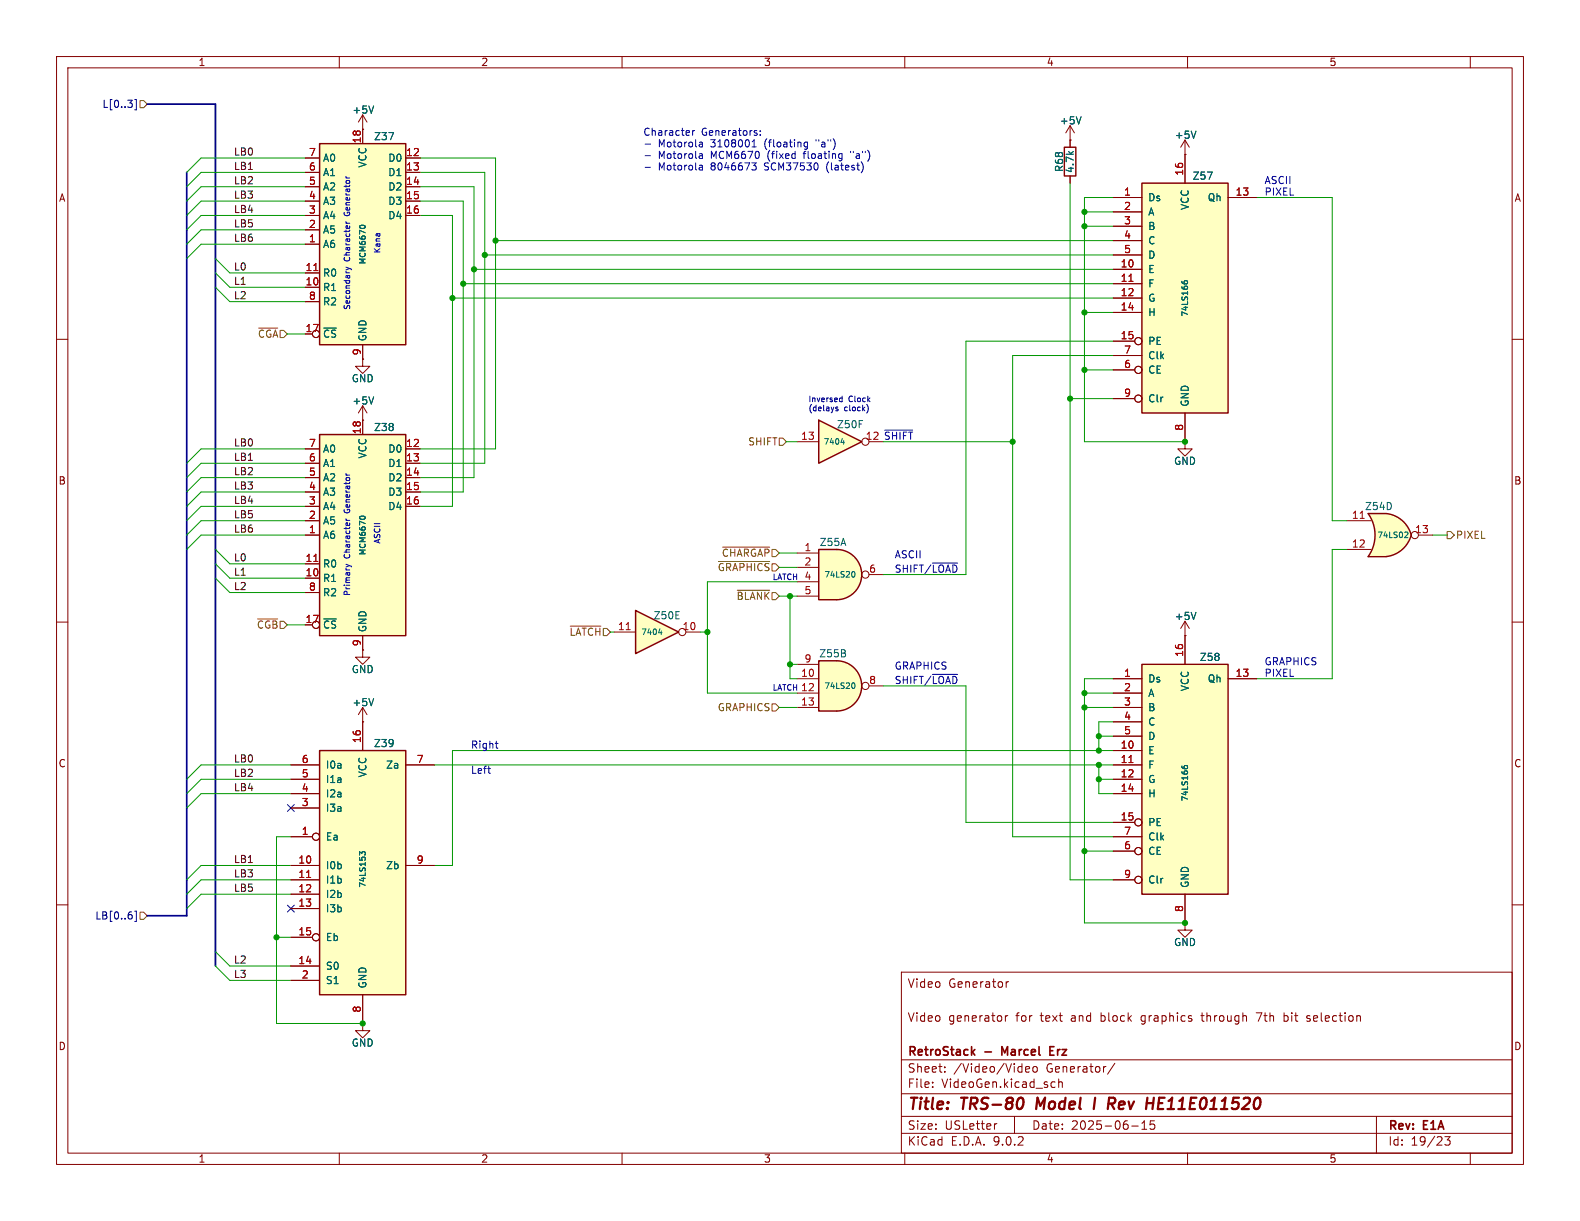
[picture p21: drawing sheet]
<svg xmlns="http://www.w3.org/2000/svg" width="279mm" height="216mm" viewBox="0 0 279 216" stroke-linecap="round" stroke-linejoin="round" font-family="sans-serif">
<defs><g id="words">
<g font-size="2.8" fill="#840000">
<text x="160.4" y="196.8">Title:</text>
<text x="170.1" y="196.8">TRS-80</text>
<text x="184.1" y="196.8">Model</text>
<text x="195.1" y="196.8">I</text>
<text x="198.4" y="196.8">Rev</text>
<text x="205.9" y="196.8">HE11E011520</text>
</g>
<g font-size="2.1" fill="#840000">
<text x="160.4" y="174.9">Video</text>
<text x="167.7" y="174.9">Generator</text>
<text x="160.4" y="180.9">Video</text>
<text x="167.7" y="180.9">generator</text>
<text x="179.7" y="180.9">for</text>
<text x="184.2" y="180.9">text</text>
<text x="189.7" y="180.9">and</text>
<text x="195" y="180.9">block</text>
<text x="202.3" y="180.9">graphics</text>
<text x="213.2" y="180.9">through</text>
<text x="223.1" y="180.9">7th</text>
<text x="228" y="180.9">bit</text>
<text x="232.3" y="180.9">selection</text>
<text x="160.4" y="189.9">Sheet:</text>
<text x="160.4" y="187.1">RetroStack</text>
<text x="168.6" y="189.9">/Video/Video</text>
<text x="174.2" y="187.1">-</text>
<text x="177.8" y="187.1">Marcel</text>
<text x="185.1" y="189.9">Generator/</text>
<text x="186.9" y="187.1">Erz</text>
<text x="160.4" y="192.6">File:</text>
<text x="166.5" y="192.6">VideoGen.kicad_sch</text>
<text x="160.4" y="202.8">KiCad</text>
<text x="160.4" y="200">Size:</text>
<text x="167.1" y="200">USLetter</text>
<text x="168.1" y="202.8">E.D.A.</text>
<text x="175.7" y="202.8">9.0.2</text>
<text x="182.4" y="200">Date:</text>
<text x="189.4" y="200">2025-06-15</text>
<text x="245.4" y="200.2">Rev:</text>
<text x="245.4" y="202.8">Id:</text>
<text x="249.5" y="202.8">19/23</text>
<text x="251.8" y="200.2">E1A</text>
</g>
<g font-size="1.8" fill="#840000">
<text x="35" y="11.9">1</text>
<text x="85" y="11.9">2</text>
<text x="135" y="11.9">3</text>
<text x="185" y="11.9">4</text>
<text x="235" y="11.9">5</text>
<text x="10.3" y="35.9">A</text>
<text x="267.7" y="35.9">A</text>
<text x="10.3" y="85.9">B</text>
<text x="267.7" y="85.9">B</text>
<text x="10.3" y="135.9">C</text>
<text x="267.7" y="135.9">C</text>
<text x="10.3" y="185.9">D</text>
<text x="267.7" y="185.9">D</text>
<text x="35" y="205.8">1</text>
<text x="85" y="205.8">2</text>
<text x="135" y="205.8">3</text>
<text x="185" y="205.8">4</text>
<text x="235" y="205.8">5</text>
</g>
<g font-size="1.8" fill="#000084">
<text x="18" y="19.3">L[0..3]</text>
<text x="16.8" y="162.8">LB[0..6]</text>
</g>
<g font-size="1.8" fill="#006464">
<text x="62.2" y="20.3">+5V</text>
<text x="187.3" y="22.2">+5V</text>
<text x="57" y="28.8">A0</text>
<text x="65" y="29.7" transform="rotate(-90 65 29.7)">VCC</text>
<text x="66" y="25">Z37</text>
<text x="68.6" y="28.8">D0</text>
<text x="207.6" y="24.7">+5V</text>
<text x="57" y="31.3">A1</text>
<text x="57" y="33.9">A2</text>
<text x="68.6" y="31.3">D1</text>
<text x="68.6" y="33.9">D2</text>
<text x="188.2" y="30.5" transform="rotate(-90 188.2 30.5)">R68</text>
<text x="190.1" y="30.7" transform="rotate(-90 190.1 30.7)">4.7k</text>
<text x="202.9" y="35.8">Ds</text>
<text x="210.8" y="32">Z57</text>
<text x="213.5" y="35.8">Qh</text>
<text x="57" y="36.4">A3</text>
<text x="57" y="39">A4</text>
<text x="57" y="41.5">A5</text>
<text x="68.6" y="36.4">D3</text>
<text x="68.6" y="39">D4</text>
<text x="202.9" y="38.3">A</text>
<text x="202.9" y="40.9">B</text>
<text x="210.4" y="37.2" transform="rotate(-90 210.4 37.2)">VCC</text>
<text x="57" y="44">A6</text>
<text x="202.9" y="43.4">C</text>
<text x="202.9" y="45.9">D</text>
<text x="57" y="49.1">R0</text>
<text x="57" y="51.7">R1</text>
<text x="202.9" y="48.5">E</text>
<text x="202.9" y="51">F</text>
<text x="202.9" y="53.6">G</text>
<text x="57" y="54.2">R2</text>
<text x="57" y="59.9">~{CS}</text>
<text x="202.9" y="56.1">H</text>
<text x="65" y="60.5" transform="rotate(-90 65 60.5)">GND</text>
<text x="202.9" y="61.2">PE</text>
<text x="202.9" y="63.7">Clk</text>
<text x="62.1" y="67.8">GND</text>
<text x="62.2" y="71.7">+5V</text>
<text x="202.9" y="66.3">CE</text>
<text x="202.9" y="71.3">Clr</text>
<text x="66" y="76.4">Z38</text>
<text x="147.9" y="75.9">Z50F</text>
<text x="210.4" y="72" transform="rotate(-90 210.4 72)">GND</text>
<text x="57" y="80.2">A0</text>
<text x="57" y="82.8">A1</text>
<text x="65" y="81.2" transform="rotate(-90 65 81.2)">VCC</text>
<text x="68.6" y="80.2">D0</text>
<text x="68.6" y="82.8">D1</text>
<text x="207.5" y="82.4">GND</text>
<text x="57" y="85.3">A2</text>
<text x="57" y="87.9">A3</text>
<text x="68.6" y="85.3">D2</text>
<text x="68.6" y="87.9">D3</text>
<text x="57" y="90.4">A4</text>
<text x="57" y="92.9">A5</text>
<text x="57" y="95.5">A6</text>
<text x="68.6" y="90.4">D4</text>
<text x="241.3" y="90.4">Z54D</text>
<text x="57" y="100.6">R0</text>
<text x="144.9" y="96.7">Z55A</text>
<text x="57" y="103.1">R1</text>
<text x="57" y="105.6">R2</text>
<text x="57" y="111.4">~{CS}</text>
<text x="65" y="111.9" transform="rotate(-90 65 111.9)">GND</text>
<text x="115.5" y="109.7">Z50E</text>
<text x="207.6" y="109.8">+5V</text>
<text x="62.1" y="119.2">GND</text>
<text x="144.8" y="116.4">Z55B</text>
<text x="212.1" y="117.1">Z58</text>
<text x="62.2" y="125.1">+5V</text>
<text x="202.9" y="120.9">Ds</text>
<text x="202.9" y="123.4">A</text>
<text x="202.9" y="126">B</text>
<text x="210.4" y="122.3" transform="rotate(-90 210.4 122.3)">VCC</text>
<text x="213.5" y="120.9">Qh</text>
<text x="202.9" y="128.5">C</text>
<text x="202.9" y="131">D</text>
<text x="57.5" y="136.1">I0a</text>
<text x="65" y="137.6" transform="rotate(-90 65 137.6)">VCC</text>
<text x="66" y="132.3">Z39</text>
<text x="68.2" y="136.1">Za</text>
<text x="202.9" y="133.6">E</text>
<text x="202.9" y="136.1">F</text>
<text x="57.5" y="138.7">I1a</text>
<text x="57.5" y="141.2">I2a</text>
<text x="57.5" y="143.7">I3a</text>
<text x="202.9" y="138.7">G</text>
<text x="202.9" y="141.2">H</text>
<text x="57.5" y="148.8">Ea</text>
<text x="202.9" y="146.3">PE</text>
<text x="202.9" y="148.8">Clk</text>
<text x="57.5" y="153.9">I0b</text>
<text x="68.2" y="153.9">Zb</text>
<text x="202.9" y="151.4">CE</text>
<text x="57.5" y="156.4">I1b</text>
<text x="57.5" y="159">I2b</text>
<text x="57.5" y="161.5">I3b</text>
<text x="202.9" y="156.4">Clr</text>
<text x="210.4" y="157.1" transform="rotate(-90 210.4 157.1)">GND</text>
<text x="57.5" y="166.6">Eb</text>
<text x="207.5" y="167.5">GND</text>
<text x="57.5" y="171.7">S0</text>
<text x="57.5" y="174.2">S1</text>
<text x="65" y="174.9" transform="rotate(-90 65 174.9)">GND</text>
<text x="62.1" y="185.3">GND</text>
</g>
<g font-size="1.8" fill="#0f0f0f">
<text x="41.3" y="27.6">LB0</text>
<text x="41.3" y="30.1">LB1</text>
<text x="41.3" y="32.7">LB2</text>
<text x="41.3" y="35.2">LB3</text>
<text x="41.3" y="40.3">LB5</text>
<text x="41.3" y="37.8">LB4</text>
<text x="41.3" y="47.9">L0</text>
<text x="41.3" y="42.8">LB6</text>
<text x="41.3" y="50.5">L1</text>
<text x="41.3" y="53">L2</text>
<text x="41.3" y="81.6">LB1</text>
<text x="41.3" y="79">LB0</text>
<text x="41.3" y="84.1">LB2</text>
<text x="41.3" y="89.2">LB4</text>
<text x="41.3" y="86.6">LB3</text>
<text x="41.3" y="91.7">LB5</text>
<text x="41.3" y="94.3">LB6</text>
<text x="41.3" y="99.3">L0</text>
<text x="41.3" y="101.9">L1</text>
<text x="41.3" y="104.4">L2</text>
<text x="41.3" y="134.9">LB0</text>
<text x="41.3" y="137.4">LB2</text>
<text x="41.3" y="140">LB4</text>
<text x="41.3" y="155.2">LB3</text>
<text x="41.3" y="152.7">LB1</text>
<text x="41.3" y="157.8">LB5</text>
<text x="41.3" y="173">L3</text>
<text x="41.3" y="170.5">L2</text>
</g>
<g font-size="1.8" fill="#a90000">
<text x="54.5" y="27.7">7</text>
<text x="63.9" y="25.4" transform="rotate(-90 63.9 25.4)">18</text>
<text x="71.7" y="27.7">12</text>
<text x="54.5" y="30.2">6</text>
<text x="54.5" y="32.8">5</text>
<text x="54.5" y="35.3">4</text>
<text x="71.7" y="30.2">13</text>
<text x="71.7" y="32.8">14</text>
<text x="71.7" y="35.3">15</text>
<text x="198.7" y="34.7">1</text>
<text x="209.3" y="31.2" transform="rotate(-90 209.3 31.2)">16</text>
<text x="218.4" y="34.7">13</text>
<text x="54.5" y="37.8">3</text>
<text x="54.5" y="40.4">2</text>
<text x="71.7" y="37.8">16</text>
<text x="198.7" y="37.2">2</text>
<text x="198.7" y="39.8">3</text>
<text x="54.5" y="42.9">1</text>
<text x="198.1" y="47.4">10</text>
<text x="198.7" y="42.3">4</text>
<text x="198.7" y="44.8">5</text>
<text x="53.9" y="48">11</text>
<text x="53.9" y="50.5">10</text>
<text x="54.5" y="53.1">8</text>
<text x="198.1" y="49.9">11</text>
<text x="198.1" y="52.5">12</text>
<text x="53.9" y="58.8">17</text>
<text x="198.1" y="55">14</text>
<text x="63.9" y="62.9" transform="rotate(-90 63.9 62.9)">9</text>
<text x="198.1" y="60.1">15</text>
<text x="198.7" y="62.6">7</text>
<text x="198.7" y="65.2">6</text>
<text x="198.7" y="70.2">9</text>
<text x="63.9" y="76.9" transform="rotate(-90 63.9 76.9)">18</text>
<text x="141.6" y="77.9">13</text>
<text x="153" y="77.9">12</text>
<text x="209.3" y="76.3" transform="rotate(-90 209.3 76.3)">8</text>
<text x="54.5" y="79.1">7</text>
<text x="54.5" y="81.7">6</text>
<text x="71.7" y="79.1">12</text>
<text x="71.7" y="81.7">13</text>
<text x="54.5" y="84.2">5</text>
<text x="54.5" y="86.7">4</text>
<text x="54.5" y="89.3">3</text>
<text x="71.7" y="84.2">14</text>
<text x="71.7" y="86.7">15</text>
<text x="71.7" y="89.3">16</text>
<text x="54.5" y="91.8">2</text>
<text x="54.5" y="94.4">1</text>
<text x="239" y="91.8">11</text>
<text x="250.1" y="94.4">13</text>
<text x="53.9" y="99.4">11</text>
<text x="53.9" y="102">10</text>
<text x="142.2" y="97.5">1</text>
<text x="142.2" y="100.1">2</text>
<text x="153.6" y="101.3">6</text>
<text x="239" y="96.9">12</text>
<text x="54.5" y="104.5">8</text>
<text x="142.2" y="102.6">4</text>
<text x="142.2" y="105.2">5</text>
<text x="53.9" y="110.2">17</text>
<text x="109.2" y="111.5">11</text>
<text x="120.6" y="111.5">10</text>
<text x="63.9" y="114.4" transform="rotate(-90 63.9 114.4)">9</text>
<text x="141.6" y="119.8">10</text>
<text x="142.2" y="117.2">9</text>
<text x="198.7" y="119.8">1</text>
<text x="209.3" y="116.2" transform="rotate(-90 209.3 116.2)">16</text>
<text x="218.4" y="119.8">13</text>
<text x="141.6" y="122.3">12</text>
<text x="141.6" y="124.8">13</text>
<text x="153.6" y="121">8</text>
<text x="198.7" y="122.3">2</text>
<text x="198.7" y="124.8">3</text>
<text x="63.9" y="131.5" transform="rotate(-90 63.9 131.5)">16</text>
<text x="198.7" y="127.4">4</text>
<text x="198.7" y="129.9">5</text>
<text x="53.3" y="135">6</text>
<text x="53.3" y="137.5">5</text>
<text x="73.6" y="135">7</text>
<text x="198.1" y="132.5">10</text>
<text x="198.1" y="135">11</text>
<text x="198.1" y="137.5">12</text>
<text x="53.3" y="140.1">4</text>
<text x="53.3" y="142.6">3</text>
<text x="198.1" y="140.1">14</text>
<text x="53.3" y="147.7">1</text>
<text x="198.1" y="145.2">15</text>
<text x="198.7" y="147.7">7</text>
<text x="52.7" y="152.8">10</text>
<text x="52.7" y="155.3">11</text>
<text x="73.6" y="152.8">9</text>
<text x="198.7" y="150.2">6</text>
<text x="198.7" y="155.3">9</text>
<text x="52.7" y="157.9">12</text>
<text x="52.7" y="160.4">13</text>
<text x="209.3" y="161.4" transform="rotate(-90 209.3 161.4)">8</text>
<text x="52.7" y="165.5">15</text>
<text x="52.7" y="170.6">14</text>
<text x="53.3" y="173.1">2</text>
<text x="63.9" y="179.1" transform="rotate(-90 63.9 179.1)">8</text>
</g>
<g font-size="1.8" fill="#0000c2">
<text x="113.7" y="24.1">Character</text>
<text x="116.4" y="26.1">Motorola</text>
<text x="116.4" y="28.2">Motorola</text>
<text x="124" y="24.1">Generators:</text>
<text x="125.8" y="26.1">3108001</text>
<text x="125.8" y="28.2">MCM6670</text>
<text x="135.4" y="26.1">(floating</text>
<text x="136" y="28.2">(fixed</text>
<text x="142.6" y="28.2">floating</text>
<text x="144.8" y="26.1">&quot;a&quot;)</text>
<text x="151.1" y="28.2">&quot;a&quot;)</text>
<text x="116.4" y="30.2">Motorola</text>
<text x="125.8" y="30.2">8046673</text>
<text x="135.4" y="30.2">SCM37530</text>
<text x="146.6" y="30.2">(latest)</text>
<text x="223.5" y="32.6">ASCII</text>
<text x="223.5" y="34.7">PIXEL</text>
<text x="156.2" y="77.9">~{SHIFT}</text>
<text x="158.1" y="98.8">ASCII</text>
<text x="158.1" y="101.4">SHIFT/~{LOAD}</text>
<text x="158.1" y="118.5">GRAPHICS</text>
<text x="223.5" y="117.7">GRAPHICS</text>
<text x="223.5" y="119.8">PIXEL</text>
<text x="158.1" y="121">SHIFT/~{LOAD}</text>
<text x="83.2" y="132.5">Right</text>
<text x="83.2" y="136.9">Left</text>
</g>
<g font-size="1.8" fill="#725600">
<text x="45.5" y="59.9">~{CGA}</text>
<text x="132.2" y="79">SHIFT</text>
<text x="257.4" y="95.5">PIXEL</text>
<text x="126.8" y="101.2">~{GRAPHICS}</text>
<text x="127.5" y="98.7">~{CHARGAP}</text>
<text x="130.1" y="106.3">~{BLANK}</text>
<text x="45.3" y="111.4">~{CGB}</text>
<text x="126.8" y="126">GRAPHICS</text>
</g>
<text font-size="1.8" fill="#009600" x="100.6" y="112.6">~{LATCH}</text>
<g font-size="1.4" fill="#0000c2">
<text x="62" y="37.9" transform="rotate(-90 62 37.9)">Generator</text>
<text x="62" y="46.2" transform="rotate(-90 62 46.2)">Character</text>
<text x="67.3" y="44.9" transform="rotate(-90 67.3 44.9)">Kana</text>
<text x="62" y="54.9" transform="rotate(-90 62 54.9)">Secondary</text>
<text x="142.9" y="71.2">Inversed</text>
<text x="150.1" y="71.2">Clock</text>
<text x="142.9" y="72.8">(delays</text>
<text x="149.3" y="72.8">clock)</text>
<text x="62" y="90.5" transform="rotate(-90 62 90.5)">Generator</text>
<text x="62" y="98.7" transform="rotate(-90 62 98.7)">Character</text>
<text x="67.3" y="96.2" transform="rotate(-90 67.3 96.2)">ASCII</text>
<text x="62" y="105.5" transform="rotate(-90 62 105.5)">Primary</text>
<text x="136.5" y="102.6">LATCH</text>
<text x="136.5" y="122.2">LATCH</text>
</g>
<g font-size="1.4" fill="#006464">
<text x="64.9" y="46.9" transform="rotate(-90 64.9 46.9)">MCM6670</text>
<text x="210.3" y="56.1" transform="rotate(-90 210.3 56.1)">74LS166</text>
<text x="145.5" y="78.8">7404</text>
<text x="243.5" y="95.3">74LS02</text>
<text x="64.9" y="98.3" transform="rotate(-90 64.9 98.3)">MCM6670</text>
<text x="145.7" y="102.3">74LS20</text>
<text x="113.3" y="112.5">7404</text>
<text x="145.7" y="122">74LS20</text>
<text x="210.3" y="141.8" transform="rotate(-90 210.3 141.8)">74LS166</text>
<text x="64.9" y="157.1" transform="rotate(-90 64.9 157.1)">74LS153</text>
</g>
</g></defs>
<g fill="none" stroke="#840000" stroke-width=".18">
<path d="M10 10h259.4v195.9h-259.4zM12 12h255.4v191.9h-255.4zM60 10v2M110 10v2M160 10v2M210 10v2M260 10v2M10 60h2M267.4 60h2M10 110h2M267.4 110h2M10 160h2"/>
<path d="M159.4 171.9h108v32h-108zM177.8 179.6v1M177.9 173.6v1M178.2 179.6l-.3 .1-.1 .2M178.4 173.6l-.3 .1-.2 .2M212.4 179.6h.5M222.1 179.1h1M227.1 179.1v1.5M227.5 179.6l-.4 .1M231.6 179.7l-.3-.1-.2 .2v.2l.5 .2M267.4 160h2M159.4 197.4h108"/>
<path d="M159.4 193.4h108M159.4 187.4h108M164.9 192.1v.2M164.9 191.4v.1M167.1 189.4v.2M167.1 188.7v.1M176.3 198.7l-.3 .1M179.4 197.4v3M181.4 189.1l.7-.2-.1-.2-.4-.1-.2 .2v.7h.6M182.8 188.7l.3-.1 .3 .3v.4l-.3 .3-.3-.1-.2-.2v-.4zM186.1 191.3l.5 .1M186.6 192.2l-.5 .1"/>
<path d="M187.2 191.4l.2-.1 .4 .1 .1 .9M187.2 190.8v1.5M197.1 188l-1.2 1.9M200.1 199.1h1.2M201.9 199.7h.9M201.9 198.6l.5-.4v1.5M204.1 198.2h-.7v.7l.2-.1h.5l.1 .2-.1 .5-.2 .2-.5-.2M227.1 180.5l.4 .1M231.1 180.5h.5M243.4 197.4v6.5M60 203.9v2M110 203.9v2"/>
<path d="M159.4 200.4h108M160 203.9v2M210 203.9v2M255.5 201h.9l-.5 .6 .5 .1v.6l-.3 .2h-.4l-.2-.2M260 203.9v2"/>
</g>
<path d="M180.8 194.2a1.31 1.31 0 0 1 0 1.5M183.5 194.1l-.3 2M193.7 194.1l-.3 2M197.1 194.2a.53 .53 0 0 1 0 .8M204.9 195.1h.6M205.9 194.1h-.9l-.3 2h1" fill="none" stroke="#840000" stroke-width=".4"/>
<path d="M172 186l.4 .6M172.4 185.6l-.6 .5M177.7 186.1l-.5-1v1.5M185.7 185.8h.5M186.4 185.1h-.7v1.5h.7" fill="none" stroke="#840000" stroke-width=".3"/>
<path d="M148 97.2a4.4 4.4 0 0 1 4.4 4.4 4.4 4.4 0 0 1-4.4 4.4z" fill="#ffffc2" stroke="#ffffc2" stroke-width=".18"/>
<path d="M144.8 97.2h3.2v8.8h-3.2z" fill="#ffffc2"/>
<path d="M144.8 97.2h3.2a4.4 4.4 0 0 1 4.4 4.4 4.4 4.4 0 0 1-4.4 4.4h-3.2z" fill="none" stroke="#840000" stroke-width=".25"/>
<g fill="none" stroke="#840000" stroke-width=".18">
<path d="M141 97.8h3.8M141 100.3h3.8M141 102.9h3.8M141 105.4h3.8M153.7 101.6h2.5"/>
<circle cx="153" cy="101.6" r=".63"/>
</g>
<path d="M150.9 101.1a.53 .53 0 0 1 .3 .5 .53 .53 0 0 1-.3 .5" fill="none" stroke="#006464" stroke-width=".18"/>
<path d="M56.5 76.8h15.3v35.6h-15.3z" fill="#ffffc2"/>
<path d="M56.5 76.8h15.3v35.6h-15.3z" fill="none" stroke="#840000" stroke-width=".25"/>
<g fill="none" stroke="#840000" stroke-width=".18">
<path d="M189.2 24.8h.1M189.2 22.2l-.7 1.3M189.2 22.2l.8 1.3M189.2 22.2v2.6M54 79.4h2.5M64.1 74.3v2.5M71.8 79.4h2.5M209.5 78.1v1.3h1.3l-1.3 1.2-1.2-1.2h1.2M209.5 78.1h.1M54 81.9h2.5M54 84.5h2.5M54 87h2.5"/>
<path d="M54 89.5h2.5M54 92.1h2.5M54 94.6h2.5M54 99.7h2.5M71.8 81.9h2.5M71.8 84.5h2.5M71.8 87h2.5M71.8 89.5h2.5M54 102.2h2.5M54 104.8h2.5M64.1 112.4v2.5M209.5 112.4h.1"/>
<path d="M209.5 109.9l-.7 1.2M209.5 109.9l.8 1.2M209.5 109.9v2.5M64.1 127.6h.1M64.1 125.1v2.5M64.1 125.1l-.7 1.3M64.1 125.1l.8 1.3M209.5 163.2v1.3h1.3l-1.3 1.2-1.2-1.2h1.2M209.5 163.2h.1"/>
<circle cx="55.9" cy="110.5" r=".63"/>
</g>
<path d="M55.5 99.3h.7" fill="none" stroke="#a90000" stroke-width=".18"/>
<path d="M191.2 20.6l-.5 1.3M63.6 91.5a.63 .63 0 0 1 1 0M211.5 108.3l-.4 1.2M66.1 123.5l-.4 1.3" fill="none" stroke="#006464" stroke-width=".18"/>
<path d="M201.9 117.5h15.3v40.6h-15.3z" fill="#ffffc2"/>
<path d="M201.9 117.5h15.3v40.6h-15.3z" fill="none" stroke="#840000" stroke-width=".25"/>
<g fill="none" stroke="#840000" stroke-width=".18">
<path d="M209.5 112.4v5.1M196.8 120h5.1M196.8 122.6h5.1M196.8 125.1h5.1M196.8 127.6h5.1M196.8 130.2h5.1M196.8 132.7h5.1M196.8 135.3h5.1M196.8 137.8h5.1M217.2 120h5M196.8 140.3h5.1M196.8 145.4h3.9"/>
<path d="M196.8 148h5.1M196.8 150.5h3.9M196.8 155.6h3.9M209.5 158.1v5.1"/>
<circle cx="201.3" cy="145.4" r=".63"/>
<circle cx="201.3" cy="150.5" r=".63"/>
<circle cx="201.3" cy="155.6" r=".63"/>
</g>
<path d="M199.6 134.8h.8" fill="none" stroke="#a90000" stroke-width=".18"/>
<path d="M209 135.5l.1 .2 .1 .2M209.4 135.8v-.3l.2-.1 .4 .1v.3" fill="none" stroke="#006464" stroke-width=".18"/>
<path d="M201.9 32.4h15.3v40.6h-15.3z" fill="#ffffc2"/>
<path d="M188.2 26h2v5.1h-2zM201.9 32.4h15.3v40.6h-15.3z" fill="none" stroke="#840000" stroke-width=".25"/>
<g fill="none" stroke="#840000" stroke-width=".18">
<path d="M189.2 24.8v1.2M189.2 31.1v1.3M196.8 34.9h5.1M196.8 37.5h5.1M209.5 27.3v5.1M217.2 34.9h5M196.8 40h5.1M196.8 42.5h5.1M196.8 45.1h5.1M196.8 47.6h5.1M196.8 50.2h5.1M196.8 52.7h5.1"/>
<path d="M196.8 55.2h5.1M64.1 74.3h.1M64.1 71.8l-.7 1.2M64.1 71.8l.8 1.2M64.1 71.8v2.5M196.8 60.3h3.9M196.8 62.9h5.1M196.8 65.4h3.9M196.8 70.5h3.9M209.5 73v5.1"/>
<circle cx="201.3" cy="60.3" r=".63"/>
<circle cx="201.3" cy="70.5" r=".63"/>
<circle cx="201.3" cy="65.4" r=".63"/>
</g>
<path d="M199.6 49.7h.8" fill="none" stroke="#a90000" stroke-width=".18"/>
<path d="M209 49.7l.1 .3 .1 .2M209.4 50.1v-.3l.2-.2 .4 .1v.4M66.1 70.2l-.4 1.2" fill="none" stroke="#006464" stroke-width=".18"/>
<path d="M56.5 25.4h15.3v35.6h-15.3z" fill="#ffffc2"/>
<path d="M56.5 25.4h15.3v35.6h-15.3z" fill="none" stroke="#840000" stroke-width=".25"/>
<g fill="none" stroke="#840000" stroke-width=".18">
<path d="M54 27.9h2.5M54 30.5h2.5M54 33h2.5M54 35.6h2.5M54 38.1h2.5M64.1 22.9v2.5M71.8 27.9h2.5M71.8 30.5h2.5M71.8 33h2.5M71.8 35.6h2.5M71.8 38.1h2.5M209.5 27.3h.1"/>
<path d="M209.5 24.8l-.7 1.2M209.5 24.8l.8 1.2M209.5 24.8v2.5M54 40.6h2.5M54 43.2h2.5M54 48.3h2.5M54 50.8h2.5M54 53.3h2.5M64.1 61v2.5"/>
<circle cx="55.9" cy="59.1" r=".63"/>
</g>
<path d="M55.5 47.8h.7" fill="none" stroke="#a90000" stroke-width=".18"/>
<path d="M211.5 23.2l-.4 1.3M63.6 40.1a.63 .63 0 0 1 1 0" fill="none" stroke="#006464" stroke-width=".18"/>
<path d="M241.9 90.8h3.2M241.9 98.4h3.2" fill="none" stroke="#ffffc2" stroke-width=".18"/>
<g fill="#ffffc2" stroke="#ffffc2" stroke-width=".18">
<path d="M244.5 93.3l5.1 1.3a5.2 5.2 0 0 1-4.5 3.8z"/>
<path d="M245.1 90.8a5.1 5.1 0 0 1 4.5 3.8l-5 1.3z"/>
</g>
<path d="M241.9 90.8h3.2v7.6h-3.2a6.7 6.7 0 0 0 0-7.6z" fill="#ffffc2"/>
<path d="M245.1 90.8h-3.2a6.6 6.6 0 0 1 0 7.6h3.2M245.1 90.8a5.1 5.1 0 0 1 4.5 3.8 5.2 5.2 0 0 1-4.5 3.8" fill="none" stroke="#840000" stroke-width=".25"/>
<g fill="none" stroke="#840000" stroke-width=".18">
<path d="M238.1 92.1h4.3M238.1 97.2h4.3M250.8 94.6h2.6M64.1 181v1.2h1.3l-1.3 1.3-1.2-1.3h1.2M64.1 181h.1"/>
<circle cx="250.2" cy="94.6" r=".63"/>
</g>
<path d="M240.5 91.7h.8" fill="none" stroke="#a90000" stroke-width=".18"/>
<path d="M248.5 94.1h.4l.1 .3-.6 .7h.6" fill="none" stroke="#006464" stroke-width=".18"/>
<path d="M112.4 108l7.6 3.8-7.6 3.8z" fill="#ffffc2"/>
<path d="M112.4 108l7.6 3.8-7.6 3.8z" fill="none" stroke="#840000" stroke-width=".25"/>
<g fill="none" stroke="#840000" stroke-width=".18">
<path d="M64.1 63.5v1.3h1.3l-1.3 1.2-1.2-1.2h1.2M64.1 63.5h.1M64.1 114.9v1.3h1.3l-1.3 1.3-1.2-1.3h1.2M64.1 114.9h.1M108.6 111.8h3.8M121.3 111.8h2.5"/>
<circle cx="120.6" cy="111.8" r=".63"/>
</g>
<path d="M110.7 111.3h.8" fill="none" stroke="#a90000" stroke-width=".18"/>
<path d="M116.5 111.9h.6M116.9 111.5v.7" fill="none" stroke="#006464" stroke-width=".18"/>
<path d="M148 116.8a4.4 4.4 0 0 1 4.4 4.5 4.4 4.4 0 0 1-4.4 4.4z" fill="#ffffc2" stroke="#ffffc2" stroke-width=".18"/>
<path d="M144.8 116.8h3.2v8.9h-3.2z" fill="#ffffc2"/>
<path d="M144.8 116.8h3.2a4.4 4.4 0 0 1 4.4 4.5 4.4 4.4 0 0 1-4.4 4.4h-3.2z" fill="none" stroke="#840000" stroke-width=".25"/>
<g fill="none" stroke="#840000" stroke-width=".18">
<path d="M64.1 22.9h.1M64.1 20.3l-.7 1.3M64.1 20.3l.8 1.3M64.1 20.3v2.6M141 117.5h3.8M141 120h3.8M141 122.6h3.8M141 125.1h3.8M153.7 121.3h2.5"/>
<circle cx="153" cy="121.3" r=".63"/>
</g>
<path d="M66.1 18.7l-.4 1.3M150.9 120.7a.53 .53 0 0 1 .3 .5 .53 .53 0 0 1-.3 .5" fill="none" stroke="#006464" stroke-width=".18"/>
<path d="M56.5 132.7h15.3v43.2h-15.3z" fill="#ffffc2"/>
<path d="M56.5 132.7h15.3v43.2h-15.3z" fill="none" stroke="#840000" stroke-width=".25"/>
<g fill="none" stroke="#840000" stroke-width=".18">
<path d="M51.4 135.3h5.1M51.4 137.8h5.1M64.1 127.6v5.1M71.8 135.3h5M51.4 140.3h5.1M51.4 142.9h5.1M51.4 148h3.8M51.4 153h5.1M51.4 155.6h5.1M51.4 158.1h5.1M71.8 153h5M51.4 160.7h5.1"/>
<path d="M51.4 165.7h3.8M51.4 170.8h5.1M51.4 173.4h5.1M64.1 175.9v5.1"/>
<circle cx="55.9" cy="148" r=".63"/>
<circle cx="55.9" cy="165.7" r=".63"/>
</g>
<path d="M54.2 155.2h.7" fill="none" stroke="#a90000" stroke-width=".18"/>
<path d="M64.6 151.1v-.3l-.2-.2h-.3l-.1 .3-.4-.3v.6" fill="none" stroke="#006464" stroke-width=".18"/>
<path d="M144.8 74.3l7.6 3.8-7.6 3.8z" fill="#ffffc2"/>
<path d="M144.8 74.3l7.6 3.8-7.6 3.8z" fill="none" stroke="#840000" stroke-width=".25"/>
<g fill="none" stroke="#840000" stroke-width=".18">
<path d="M54 27.9h2.5M54 30.5h2.5M54 33h2.5M54 35.6h2.5M54 38.1h2.5M64.1 22.9h.1M64.1 22.9v2.5M71.8 27.9h2.5M71.8 30.5h2.5M71.8 33h2.5M71.8 35.6h2.5M71.8 38.1h2.5"/>
<path d="M189.2 24.8h.1M189.2 24.8v1.2M189.2 31.1v1.3M196.8 34.9h5.1M196.8 37.5h5.1M209.5 27.3h.1M209.5 27.3v5.1M217.2 34.9h5M54 40.6h2.5M54 43.2h2.5M54 48.3h2.5M54 50.8h2.5"/>
<path d="M54 53.3h2.5M196.8 40h5.1M196.8 42.5h5.1M196.8 45.1h5.1M196.8 47.6h5.1M196.8 50.2h5.1M196.8 52.7h5.1M196.8 55.2h5.1M54 79.4h2.5M64.1 74.3h.1M64.1 63.5h.1M64.1 61v2.5"/>
<path d="M64.1 74.3v2.5M71.8 79.4h2.5M141 78.1h3.8M153.7 78.1h2.5M196.8 60.3h3.9M196.8 62.9h5.1M196.8 65.4h3.9M196.8 70.5h3.9M209.5 78.1h.1M209.5 73v5.1M54 81.9h2.5M54 84.5h2.5"/>
<path d="M54 87h2.5M54 89.5h2.5M54 92.1h2.5M54 94.6h2.5M54 99.7h2.5M71.8 81.9h2.5M71.8 84.5h2.5M71.8 87h2.5M71.8 89.5h2.5M54 102.2h2.5M54 104.8h2.5M64.1 114.9h.1"/>
<path d="M64.1 112.4v2.5M209.5 112.4h.1M209.5 112.4v5.1M51.4 135.3h5.1M51.4 137.8h5.1M64.1 127.6h.1M64.1 127.6v5.1M71.8 135.3h5M196.8 135.3h5.1M196.8 137.8h5.1M196.8 120h5.1M196.8 122.6h5.1"/>
<path d="M196.8 125.1h5.1M196.8 127.6h5.1M196.8 130.2h5.1M196.8 132.7h5.1M217.2 120h5M51.4 140.3h5.1M51.4 142.9h5.1M51.4 148h3.8M51.4 153h5.1M51.4 155.6h5.1M51.4 158.1h5.1M71.8 153h5"/>
<path d="M196.8 140.3h5.1M196.8 148h5.1M196.8 155.6h3.9M196.8 145.4h3.9M196.8 150.5h3.9M209.5 158.1v5.1M51.4 160.7h5.1M51.4 165.7h3.8M51.4 170.8h5.1M51.4 173.4h5.1M64.1 175.9v5.1M209.5 163.2h.1"/>
<path d="M64.1 181h.1"/>
<circle cx="55.9" cy="59.1" r=".63"/>
<circle cx="153" cy="78.1" r=".63"/>
<circle cx="201.3" cy="60.3" r=".63"/>
<circle cx="201.3" cy="70.5" r=".63"/>
<circle cx="201.3" cy="65.4" r=".63"/>
<circle cx="55.9" cy="110.5" r=".63"/>
<circle cx="55.9" cy="148" r=".63"/>
<circle cx="201.3" cy="145.4" r=".63"/>
<circle cx="201.3" cy="150.5" r=".63"/>
<circle cx="201.3" cy="155.6" r=".63"/>
<circle cx="55.9" cy="165.7" r=".63"/>
</g>
<g fill="none" stroke="#006464" stroke-width=".18">
<path d="M66.1 18.7l-.4 1.3M191.2 20.6l-.5 1.3M211.5 23.2l-.4 1.3M63.6 40.1a.63 .63 0 0 1 1 0M209 49.7l.1 .3 .1 .2M209.4 50.1v-.3l.2-.2 .4 .1v.4M66.1 70.2l-.4 1.2M148.7 78.2h.6M149.2 77.9v.7M63.6 91.5a.63 .63 0 0 1 1 0M211.5 108.3l-.4 1.2M66.1 123.5l-.4 1.3"/>
<path d="M209 135.5l.1 .2 .1 .2M209.4 135.8v-.3l.2-.1 .4 .1v.3M64.6 151.1v-.3l-.2-.2h-.3l-.1 .3-.4-.3v.6"/>
</g>
<path d="M24.8 17.8h.6l.6 .6-.6 .7h-.6zM45.7 58h3.4M137.8 77.5h.6l.7 .6-.7 .6h-.6zM127 99.3h9.1M127.8 96.7h8.3M255.9 94h.6l.7 .6-.7 .7h-.6zM45.6 109.4h3.5M100.8 110.7h5.5M130.4 104.4h5.7M136.5 124.5h.7l.6 .6-.6 .6h-.7zM24.8 161.3h.6l.6 .6-.6 .7h-.6z" fill="none" stroke="#725600" stroke-width=".18"/>
<path d="M23.8 17.6h.3v1.8h-.3M50.8 142.3l1.2 1.2M52 142.3l-1.2 1.2M23.3 161.8v.6M23.8 161.1h.3v1.8h-.3M50.8 160l1.2 1.3M52 160l-1.2 1.3" fill="none" stroke="#000084" stroke-width=".18"/>
<path d="M26 18.4h12.1v152.4M33 30.5v131.4h-7" fill="none" stroke="#000084" stroke-width=".3"/>
<g fill="none" stroke="#009600" stroke-width=".18">
<path d="M54 35.6h-18.4l-2.6 2.5M54 30.5h-18.4l-2.6 2.5M54 38.1h-18.4l-2.6 2.5M54 33h-18.4l-2.6 2.6M54 27.9h-18.4l-2.6 2.6M74.3 35.6h7.6v51.4h-7.6M74.3 30.5h11.4v51.4h-11.4M74.3 38.1h5.7v51.4h-5.7M74.3 33h9.5v51.5h-9.5M74.3 27.9h13.3v51.5h-13.3M189.2 32.4v123.2h7.6M191.8 37.5h5"/>
<path d="M196.8 34.9h-5v43.2h17.7M222.2 34.9h13.4v57.2h2.5M38.1 50.8l2.5 2.5h13.4M38.1 45.7l2.5 2.6h13.4M38.1 48.3l2.5 2.5h13.4M50.8 59.1h3.2M54 40.6h-18.4l-2.6 2.6M54 43.2h-18.4l-2.6 2.5M80 52.7h116.8M81.9 50.2h114.9M83.8 47.6h113M85.7 45.1h111.1"/>
<path d="M87.6 42.5h109.2M191.8 55.2h5M191.8 40h5M54 79.4h-18.4l-2.6 2.5M139.1 78.1h1.9M156.2 78.1h22.9M189.2 70.5h7.6M191.8 65.4h5M196.8 62.9h-17.7v85.1h17.7M196.8 60.3h-26v41.3h-14.6M38.1 97.2l2.5 2.5h13.4M38.1 99.7l2.5 2.5h13.4"/>
<path d="M54 89.5h-18.4l-2.6 2.6M54 84.5h-18.4l-2.6 2.5M54 81.9h-18.4l-2.6 2.6M54 87h-18.4l-2.6 2.5M54 94.6h-18.4l-2.6 2.6M54 92.1h-18.4l-2.6 2.5M137.8 97.8h3.2M238.1 97.2h-2.5v22.8h-13.4M253.4 94.6h2.5M38.1 102.2l2.5 2.6h13.4M50.8 110.5h3.2M123.8 111.8h1.3"/>
<path d="M137.8 100.3h3.2M137.8 105.4h3.2M139.7 105.4v14.6h1.3M139.7 117.5h1.3M141 102.9h-15.9v19.7h15.9M51.4 135.3h-15.8l-2.6 2.5M51.4 137.8h-15.8l-2.6 2.5M76.8 135.3h120M137.8 125.1h3.2M156.2 121.3h14.6v24.1h26M191.8 122.6h5M191.8 125.1h5"/>
<path d="M194.3 137.8h2.5M194.3 130.2h2.5M194.3 135.3v5h2.5M196.8 132.7h-116.8v20.3h-3.2M196.8 120h-5v43.2h17.7M196.8 127.6h-2.5v5.1M51.4 148h-2.5v33h15.2M51.4 153h-15.8l-2.6 2.6M51.4 155.6h-15.8l-2.6 2.5M51.4 158.1h-15.8l-2.6 2.6M51.4 140.3h-15.8l-2.6 2.6M191.8 150.5h5"/>
<path d="M38.1 168.3l2.5 2.5h10.8M38.1 170.8l2.5 2.6h10.8M48.9 165.7h2.5"/>
</g>
<g fill="none" stroke="#0000c2" stroke-width=".18">
<path d="M61.2 39.5h.6M61.2 39.2l.2 .3M61.2 31.2v.1M114.1 25.5h.9M114.1 27.5h.9M114.1 29.6h.9M122.5 23.1v.8M122.8 23.1l-.3 .2M123.8 25.1h.2l.2 .2v.7M123.8 27.2h.2l.2 .2v.6M123.8 29.2h.2l.2 .2v.7M124.2 25.4l-.4 .1"/>
<path d="M124.2 25.9l-.4 .1M124.2 27.5h-.4M124.2 28h-.4M124.2 29.5l-.4 .1M124.2 30l-.4 .1M133 26h.7M133 25.1l.4-.4v1.3M133.7 28.8l-.4 .5 .4 .1v.4l-.2 .3h-.4M133.7 23.5l.2 .2-.2 .2M133.7 23.1h.1M134.4 23.8v.1M134.4 23.1v.2"/>
<path d="M142.2 25.9l.2 .1 .4-.1M142.8 25.2l-.4-.1-.2 .2M142.8 25.1l-.1 1.2M148.8 27.2h.1M148.9 27.2l-.1 1.1M148.9 28h-.1M150.4 26.8v.2M152.6 29.2l.1 .5-.2 .6M61.2 47.2l.6 .3M61.8 47.5l-.6 .2M61.8 47.5l.4 .2M147.8 72.2l.4 .3-.1 .1h-.3"/>
<path d="M148.2 72h-.3l-.1 .1M148.5 71h.4M148.5 70.4h.4M148.9 70v1M153.3 71.5a1.18 1.18 0 0 1 0 1.5M156.4 76.1h5M61.2 83.7v.1M61.2 91.7l.2 .3M61.2 99.8l.6 .2M61.2 92h.6M164.9 99.6h4.4M61.8 100l-.6 .3"/>
<path d="M61.8 100l.4 .3M164.9 119.2h4.4M86.2 135.9h.5M86.6 136.7h.1M87.6 131.5h.5M87.8 132.2l.3 .1"/>
</g>
<path d="M55.5 47.8h.7M199.6 49.7h.8M55.5 99.3h.7M199.6 134.8h.8M54.2 155.2h.7" fill="none" stroke="#a90000" stroke-width=".18"/>
<g fill="#009600" stroke="#009600" stroke-width=".18">
<circle cx="48.9" cy="165.7" r=".46"/>
<circle cx="64.1" cy="181" r=".46"/>
<circle cx="87.6" cy="42.5" r=".46"/>
<circle cx="85.7" cy="45.1" r=".46"/>
<circle cx="83.8" cy="47.6" r=".46"/>
<circle cx="80" cy="52.7" r=".46"/>
<circle cx="81.9" cy="50.2" r=".46"/>
<circle cx="139.7" cy="117.5" r=".46"/>
<circle cx="191.8" cy="125.1" r=".46"/>
<circle cx="191.8" cy="122.6" r=".46"/>
<circle cx="139.7" cy="105.4" r=".46"/>
<circle cx="125.1" cy="111.8" r=".46"/>
<circle cx="209.5" cy="78.1" r=".46"/>
<circle cx="194.3" cy="137.8" r=".46"/>
<circle cx="194.3" cy="132.7" r=".46"/>
<circle cx="191.8" cy="150.5" r=".46"/>
<circle cx="194.3" cy="130.2" r=".46"/>
<circle cx="209.5" cy="163.2" r=".46"/>
<circle cx="194.3" cy="135.3" r=".46"/>
<circle cx="179.1" cy="78.1" r=".46"/>
<circle cx="191.8" cy="65.4" r=".46"/>
<circle cx="189.2" cy="70.5" r=".46"/>
<circle cx="191.8" cy="55.2" r=".46"/>
<circle cx="191.8" cy="37.5" r=".46"/>
<circle cx="191.8" cy="40" r=".46"/>
</g>
<use href="#words"/>
</svg>
